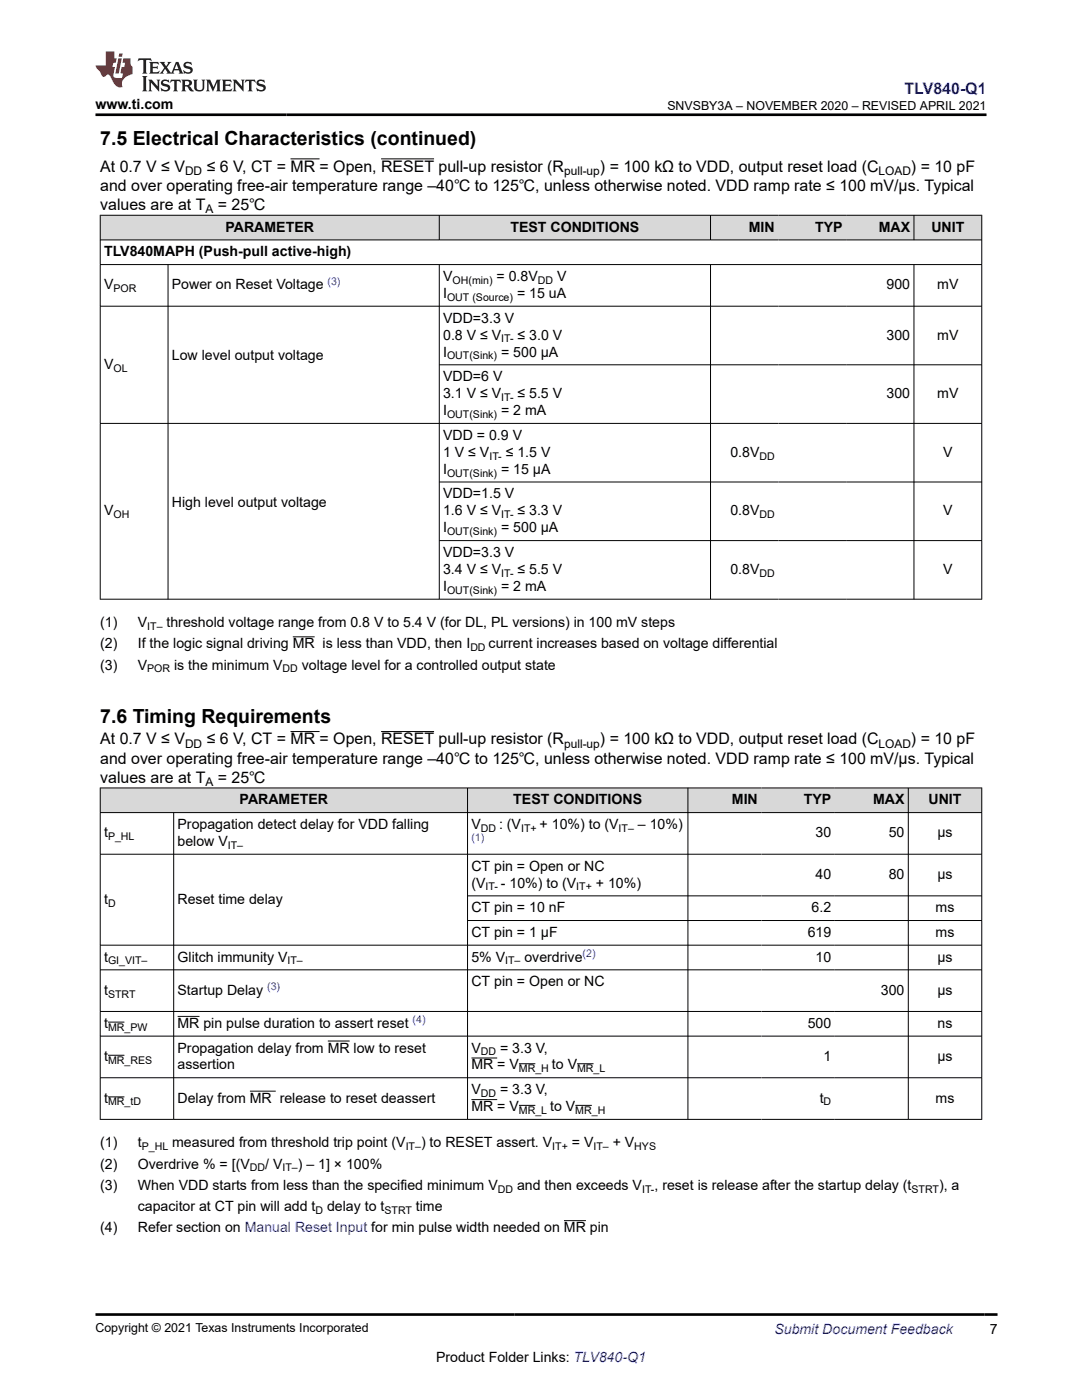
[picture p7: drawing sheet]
<svg xmlns="http://www.w3.org/2000/svg" width="216mm" height="279mm" viewBox="0 0 216 279" stroke-linecap="round" stroke-linejoin="round" font-family="sans-serif">
<defs><g id="words">
<g font-size="3.9">
<text x="20" y="28.8">7.5 Electrical Characteristics (continued)</text>
<text x="20" y="144.2">7.6 Timing Requirements</text>
</g>
<text font-size="3.2" fill="#00f" x="180.5" y="18.7">TLV840-Q1</text>
<g font-size="3.2">
<text x="20" y="34.3">At 0.7 V ≤ V</text>
<text x="41.2" y="34.3">≤ 6 V, CT = MR = Open, RESET pull-up resistor (R</text>
<text x="119.7" y="34.3">) = 100 kΩ to VDD, output reset load (C</text>
<text x="181.8" y="34.3">) = 10 pF</text>
<text x="20" y="38.1">and over operating free-air temperature range –40℃ to 125℃, unless otherwise noted. VDD ramp rate ≤ 100 mV/µs. Typical</text>
<text x="20" y="41.9">values are at T</text>
<text x="43.5" y="41.9">= 25℃</text>
<text x="20" y="148.6">At 0.7 V ≤ V</text>
<text x="41.2" y="148.6">≤ 6 V, CT = MR = Open, RESET pull-up resistor (R</text>
<text x="119.7" y="148.6">) = 100 kΩ to VDD, output reset load (C</text>
<text x="181.8" y="148.6">) = 10 pF</text>
<text x="20" y="152.4">and over operating free-air temperature range –40℃ to 125℃, unless otherwise noted. VDD ramp rate ≤ 100 mV/µs. Typical</text>
<text x="20" y="156.2">values are at T</text>
<text x="43.5" y="156.2">= 25℃</text>
</g>
<g font-size="2.8">
<text x="19.1" y="21.8">www.ti.com</text>
<text x="45" y="46.2">PARAMETER</text>
<text x="101.9" y="46.2">TEST CONDITIONS</text>
<text x="149.4" y="46.2">MIN</text>
<text x="162.6" y="46.2">TYP</text>
<text x="175.3" y="46.2">MAX</text>
<text x="185.8" y="46.2">UNIT</text>
<text x="20.8" y="51.2">TLV840MAPH (Push-pull active-high)</text>
<text x="20.8" y="57.8">V</text>
<text x="34.3" y="57.8">Power on Reset Voltage</text>
<text x="88.4" y="59.5">I</text>
<text x="88.4" y="56.1">V</text>
<text x="99.1" y="56.1">= 0.8V</text>
<text x="103.2" y="59.5">= 15 uA</text>
<text x="111.2" y="56.1">V</text>
<text x="176.9" y="57.8">900</text>
<text x="187" y="57.8">mV</text>
<text x="88.4" y="64.4">VDD=3.3 V</text>
<text x="34.3" y="71.9">Low level output voltage</text>
<text x="88.4" y="71.2">I</text>
<text x="88.4" y="67.8">0.8 V ≤ V</text>
<text x="100" y="71.2">= 500 µA</text>
<text x="103.3" y="67.8">≤ 3.0 V</text>
<text x="176.9" y="67.8">300</text>
<text x="187" y="67.8">mV</text>
<text x="20.8" y="73.6">V</text>
<text x="88.4" y="76.1">VDD=6 V</text>
<text x="88.4" y="79.5">3.1 V ≤ V</text>
<text x="88.4" y="82.9">I</text>
<text x="100" y="82.9">= 2 mA</text>
<text x="103.3" y="79.5">≤ 5.5 V</text>
<text x="176.9" y="79.5">300</text>
<text x="187" y="79.5">mV</text>
<text x="88.4" y="87.8">VDD = 0.9 V</text>
<text x="88.4" y="91.2">1 V ≤ V</text>
<text x="88.4" y="94.5">I</text>
<text x="100" y="94.5">= 15 µA</text>
<text x="100.9" y="91.2">≤ 1.5 V</text>
<text x="145.7" y="91.2">0.8V</text>
<text x="188.2" y="91.2">V</text>
<text x="34.3" y="101.2">High level output voltage</text>
<text x="88.4" y="99.5">VDD=1.5 V</text>
<text x="20.8" y="102.9">V</text>
<text x="88.4" y="102.9">1.6 V ≤ V</text>
<text x="88.4" y="106.2">I</text>
<text x="100" y="106.2">= 500 µA</text>
<text x="103.3" y="102.9">≤ 3.3 V</text>
<text x="145.7" y="102.9">0.8V</text>
<text x="188.2" y="102.9">V</text>
<text x="88.4" y="111.2">VDD=3.3 V</text>
<text x="88.4" y="114.5">3.4 V ≤ V</text>
<text x="88.4" y="117.9">I</text>
<text x="100" y="117.9">= 2 mA</text>
<text x="103.3" y="114.5">≤ 5.5 V</text>
<text x="145.7" y="114.5">0.8V</text>
<text x="188.2" y="114.5">V</text>
<text x="20" y="125.2">(1)</text>
<text x="27.5" y="125.2">V</text>
<text x="33.2" y="125.2">threshold voltage range from 0.8 V to 5.4 V (for DL, PL versions) in 100 mV steps</text>
<text x="20" y="129.4">(2)</text>
<text x="27.5" y="129.4">If the logic signal driving MR is less than VDD, then I</text>
<text x="97.5" y="129.4">current increases based on voltage differential</text>
<text x="20" y="133.6">(3)</text>
<text x="27.5" y="133.6">V</text>
<text x="34.8" y="133.6">is the minimum V</text>
<text x="60.2" y="133.6">voltage level for a controlled output state</text>
<text x="47.8" y="160.5">PARAMETER</text>
<text x="102.4" y="160.5">TEST CONDITIONS</text>
<text x="146" y="160.5">MIN</text>
<text x="160.4" y="160.5">TYP</text>
<text x="174.2" y="160.5">MAX</text>
<text x="185.3" y="160.5">UNIT</text>
<text x="20.8" y="167.1">t</text>
<text x="35.4" y="165.4">Propagation detect delay for VDD falling</text>
<text x="94.1" y="165.4">V</text>
<text x="99.6" y="165.4">: (V</text>
<text x="107.7" y="165.4">+ 10%) to (V</text>
<text x="127.3" y="165.4">– 10%)</text>
<text x="162.7" y="167.1">30</text>
<text x="177.3" y="167.1">50</text>
<text x="187.1" y="167.1">µs</text>
<text x="35.4" y="168.8">below V</text>
<text x="94.1" y="173.8">CT pin = Open or NC</text>
<text x="94.1" y="177.1">(V</text>
<text x="99.9" y="177.1">- 10%) to (V</text>
<text x="118.9" y="177.1">+ 10%)</text>
<text x="162.7" y="175.4">40</text>
<text x="177.3" y="175.4">80</text>
<text x="187.1" y="175.4">µs</text>
<text x="20.8" y="180.4">t</text>
<text x="35.4" y="180.4">Reset time delay</text>
<text x="94.1" y="182.1">CT pin = 10 nF</text>
<text x="162" y="182.1">6.2</text>
<text x="186.7" y="182.1">ms</text>
<text x="20.8" y="191.9">t</text>
<text x="35.4" y="191.9">Glitch immunity V</text>
<text x="94.1" y="191.9">5% V</text>
<text x="94.1" y="187">CT pin = 1 µF</text>
<text x="104.6" y="191.9">overdrive</text>
<text x="161.2" y="187">619</text>
<text x="162.7" y="191.9">10</text>
<text x="186.7" y="187">ms</text>
<text x="187.1" y="191.9">µs</text>
<text x="94.1" y="196.8">CT pin = Open or NC</text>
<text x="20.8" y="198.5">t</text>
<text x="35.4" y="198.5">Startup Delay</text>
<text x="175.8" y="198.5">300</text>
<text x="187.1" y="198.5">µs</text>
<text x="20.8" y="205.1">t</text>
<text x="35.4" y="205.1">MR pin pulse duration to assert reset</text>
<text x="161.2" y="205.1">500</text>
<text x="187.1" y="205.1">ns</text>
<text x="20.8" y="211.7">t</text>
<text x="35.4" y="210.1">Propagation delay from MR low to reset</text>
<text x="35.4" y="213.4">assertion</text>
<text x="94.1" y="210.1">V</text>
<text x="94.1" y="213.4">MR = V</text>
<text x="99.8" y="210.1">= 3.3 V,</text>
<text x="110.1" y="213.4">to V</text>
<text x="164.3" y="211.7">1</text>
<text x="187.1" y="211.7">µs</text>
<text x="20.8" y="220.1">t</text>
<text x="35.4" y="220.1">Delay from MR release to reset deassert</text>
<text x="94.1" y="218.4">V</text>
<text x="94.1" y="221.7">MR = V</text>
<text x="99.8" y="218.4">= 3.3 V,</text>
<text x="109.8" y="221.7">to V</text>
<text x="163.6" y="220.1">t</text>
<text x="186.7" y="220.1">ms</text>
<text x="20" y="233.2">(2)</text>
<text x="20" y="229">(1)</text>
<text x="27.5" y="233.2">Overdrive % = [(V</text>
<text x="27.5" y="229">t</text>
<text x="34.4" y="229">measured from threshold trip point (V</text>
<text x="52.9" y="233.2">/ V</text>
<text x="59.4" y="233.2">) – 1] × 100%</text>
<text x="84" y="229">) to RESET assert. V</text>
<text x="114.1" y="229">= V</text>
<text x="122.3" y="229">+ V</text>
<text x="20" y="237.4">(3)</text>
<text x="27.5" y="237.4">When VDD starts from less than the specified minimum V</text>
<text x="103.2" y="237.4">and then exceeds V</text>
<text x="130.6" y="237.4">, reset is release after the startup delay (t</text>
<text x="187.4" y="237.4">), a</text>
<text x="20" y="245.9">(4)</text>
<text x="27.5" y="245.9">Refer section on Manual Reset Input for min pulse width needed on MR pin</text>
<text x="27.5" y="241.7">capacitor at CT pin will add t</text>
<text x="65.3" y="241.7">delay to t</text>
<text x="83" y="241.7">time</text>
<text x="197.5" y="266.1">7</text>
<text x="87" y="271.7">Product Folder Links: TLV840-Q1</text>
</g>
<text font-size="2.8" fill="#00f" x="154.5" y="266.2">Submit Document Feedback</text>
<g font-size="2.5">
<text x="133.2" y="21.9">SNVSBY3A – NOVEMBER 2020 – REVISED APRIL 2021</text>
<text x="19.1" y="265.9">Copyright © 2021 Texas Instruments Incorporated</text>
</g>
<g font-size="2.4">
<text x="36.9" y="34.9">DD</text>
<text x="112.6" y="34.9">pull-up</text>
<text x="175.3" y="34.9">LOAD</text>
<text x="41" y="42.5">A</text>
<text x="36.9" y="149.2">DD</text>
<text x="112.6" y="149.2">pull-up</text>
<text x="175.3" y="149.2">LOAD</text>
<text x="41" y="156.8">A</text>
</g>
<g font-size="2.1">
<text x="22.7" y="58.3">POR</text>
<text x="90.3" y="56.6">OH(min)</text>
<text x="107.3" y="56.6">DD</text>
<text x="89.2" y="60">OUT (Source)</text>
<text x="89.2" y="71.7">OUT(Sink)</text>
<text x="100" y="68.3">IT-</text>
<text x="22.6" y="74.2">OL</text>
<text x="89.2" y="83.4">OUT(Sink)</text>
<text x="100" y="80">IT-</text>
<text x="89.2" y="95.1">OUT(Sink)</text>
<text x="97.7" y="91.7">IT-</text>
<text x="151.5" y="91.7">DD</text>
<text x="22.7" y="103.4">OH</text>
<text x="89.2" y="106.8">OUT(Sink)</text>
<text x="100" y="103.4">IT-</text>
<text x="151.5" y="103.4">DD</text>
<text x="89.2" y="118.5">OUT(Sink)</text>
<text x="100" y="115.1">IT-</text>
<text x="151.5" y="115.1">DD</text>
<text x="29.4" y="125.7">IT–</text>
<text x="93.9" y="130">DD</text>
<text x="29.4" y="134.2">POR</text>
<text x="56.4" y="134.2">DD</text>
<text x="21.6" y="167.7">P_HL</text>
<text x="95.9" y="166">DD</text>
<text x="104" y="166">IT+</text>
<text x="123.4" y="166">IT–</text>
<text x="45.5" y="169.4">IT–</text>
<text x="96.9" y="177.7">IT-</text>
<text x="115" y="177.7">IT+</text>
<text x="21.6" y="180.9">D</text>
<text x="21.6" y="192.5">GI_VIT–</text>
<text x="57.4" y="192.5">IT–</text>
<text x="100.8" y="192.5">IT–</text>
<text x="21.6" y="199.1">STRT</text>
<text x="21.6" y="205.7">MR_PW</text>
<text x="21.6" y="212.3">MR_RES</text>
<text x="95.9" y="210.6">DD</text>
<text x="103.5" y="214">MR_H</text>
<text x="115.2" y="214">MR_L</text>
<text x="21.6" y="220.6">MR_tD</text>
<text x="95.9" y="218.9">DD</text>
<text x="164.3" y="220.6">D</text>
<text x="103.5" y="222.3">MR_L</text>
<text x="114.8" y="222.3">MR_H</text>
<text x="28.3" y="229.5">P_HL</text>
<text x="49.8" y="233.8">DD</text>
<text x="56.4" y="233.8">IT–</text>
<text x="80.9" y="229.5">IT–</text>
<text x="110.2" y="229.5">IT+</text>
<text x="118.4" y="229.5">IT–</text>
<text x="126.6" y="229.5">HYS</text>
<text x="99.3" y="238">DD</text>
<text x="128.1" y="238">IT-</text>
<text x="181.9" y="238">STRT</text>
<text x="63" y="242.2">D</text>
<text x="76.7" y="242.2">STRT</text>
</g>
<g font-size="2.1" fill="#00f">
<text x="65.4" y="56.8">(3)</text>
<text x="94.1" y="167.9">(1)</text>
<text x="116.3" y="191">(2)</text>
<text x="53.3" y="197.6">(3)</text>
<text x="82.3" y="204.2">(4)</text>
</g>
</g></defs>
<g fill="#d8d8d8">
<path d="M20 43h175.9v4.9h-175.9z" fill-rule="evenodd"/>
<path d="M20.1 43h67.5v4.8h-67.5z" fill-rule="evenodd"/>
<path d="M87.7 43h54v4.8h-54z" fill-rule="evenodd"/>
<path d="M141.8 43h13.5v4.8h-13.5z" fill-rule="evenodd"/>
<path d="M155.3 43h13.5v4.8h-13.5z" fill-rule="evenodd"/>
<path d="M168.8 43h13.5v4.8h-13.5z" fill-rule="evenodd"/>
<path d="M182.4 43h13.4v4.8h-13.4z" fill-rule="evenodd"/>
</g>
<g fill="none" stroke="#000" stroke-width=".2">
<path d="M58 31.7h5.8M76 31.7h10.6M19.9 43h176.1M19.9 47.9h176.1M19.9 52.8h176.1M20 42.9v76.7M33.5 52.8v66.8M87.7 42.9v5M87.7 52.8v66.8M141.8 42.9v5M141.8 52.8v66.8M182.4 42.9v5"/>
<path d="M182.4 52.8v66.8M195.9 42.9v76.7M19.9 61.1h176.1M87.7 72.8h108.3M87.7 96.2h108.3M196 84.5h-176.1M87.7 107.9h108.3M196 119.6h-176.1M58.4 127.1h4.4"/>
</g>
<g fill="#d8d8d8">
<path d="M20 157.3h175.9v4.9h-175.9z" fill-rule="evenodd"/>
<path d="M20.1 157.3h73.1v4.8h-73.1z" fill-rule="evenodd"/>
<path d="M93.4 157.3h43.8v4.8h-43.8z" fill-rule="evenodd"/>
<path d="M137.3 157.3h14.6v4.8h-14.6z" fill-rule="evenodd"/>
<path d="M151.9 157.3h14.7v4.8h-14.7z" fill-rule="evenodd"/>
<path d="M166.6 157.3h14.6v4.8h-14.6z" fill-rule="evenodd"/>
<path d="M181.3 157.3h14.5v4.8h-14.5z" fill-rule="evenodd"/>
</g>
<g fill="none" stroke="#000" stroke-width=".2">
<path d="M19.9 157.3h176.1M20 157.2v66.3M58 146h5.8M76 146h10.6M93.3 157.2v66.3M137.3 157.2v66.3M181.2 157.2v66.3M195.9 157.2v66.3M19.9 162.2h176.1M19.9 170.5h176.1M34.7 162.2v61.3M93.3 178.8h102.7"/>
<path d="M19.9 193.6h176.1M93.3 183.7h102.7M196 188.6h-176.1M19.9 201.9h176.1M19.9 206.8h176.1M19.9 215.1h176.1M21.6 204h3.2M21.6 210.6h3.2M21.6 218.9h3.2M35.4 202.8h4.4M49.9 217.8h5.1M65.4 207.8h4.4"/>
<path d="M94.1 211.1h5.1M94.1 219.5h5.1M103.5 212.3h3.3M115.2 212.3h3.2M19.9 223.4h176.1M103.5 220.6h3.3M114.8 220.6h3.3M112.5 243.6h4.4"/>
</g>
<path d="M27.7 11.6l-.2 .6 .5-.2h.6v.1v2.2l-.2 .4h1l-.2-.4v-2.2v-.1h.5l.5 .2-.1-.6zM29.8 12.4l.2 .3v1.6l-.2 .4h1.9l.1-.6a1.08 1.08 0 0 1-1.3 .2v-.7h.6l.4 .2v-.7l-.4 .2h-.6v-.5l.2-.2a1 1 0 0 1 1 .3l-.1-.5zM31.8 12.4l1 1.1-1 1.2h.9l-.2-.2 .4-.8 .5 .8-.2 .2h1.6l-.2-.2 .1-.5h1l.1 .5-.1 .2h.9l-.2-.4-.8-1.9h-.5l-1 2.1-.8-1.1 .9-1h-.8l.2 .2-.5 .6-.3-.6 .1-.2zM35.2 12.8l.4 1h-.8zM36.8 12.5a.65 .65 0 0 0-.2 .7 .65 .65 0 0 0 .6 .5l.7 .1 .1 .3a.79 .79 0 0 1-.7 .4 .79 .79 0 0 1-.7-.5l.1 .7 .2-.1a.93 .93 0 0 0 1.1 0 .93 .93 0 0 0 .4-.9 1.46 1.46 0 0 0-1.2-.6l-.1-.3a1.09 1.09 0 0 1 1.2 .2l-.2-.6-.1 .1-.6-.2zM28.4 15.2l.2 .4v2.2l-.2 .4h1l-.2-.4v-2.2l.2-.4zM29.6 15.9l.2 .4v1.5l-.2 .4h.8l-.3-.4v-1.3l1.7 1.8v-2l.2-.4h-.8l.2 .2 .1 1.1-1.2-1.3zM32.3 16a.65 .65 0 0 0-.2 .8 .65 .65 0 0 0 .7 .4l.6 .2 .1 .2a.79 .79 0 0 1-.7 .4 .79 .79 0 0 1-.7-.5l.1 .7 .2-.1a.93 .93 0 0 0 1.1 .1 .93 .93 0 0 0 .4-1 1.46 1.46 0 0 0-1.2-.5l-.1-.4a1.09 1.09 0 0 1 1.2 .2l-.2-.6-.1 .1-.6-.1zM34.1 15.9l-.1 .6a.63 .63 0 0 1 .7-.3l.1 1.6-.3 .4h1l-.2-.4v-1.6a.66 .66 0 0 1 .8 .3l-.1-.6zM36.2 15.9l.2 .4v1.5l-.2 .4h.9l-.2-.2v-.7h.5l.1 .2a.79 .79 0 0 0 1.2 .6l-1-.9a.61 .61 0 0 0 .6-.6 .61 .61 0 0 0-.5-.7zM36.9 16.2h.2a.47 .47 0 0 1 .5 .1 .47 .47 0 0 1 .1 .5l-.2 .1-.6 .1zM38.5 15.9l.2 .2a2.27 2.27 0 0 0 .4 2 1.04 1.04 0 0 0 1.7-.7v-1.3l.2-.2h-.8l.2 .4v1.1a.6 .6 0 0 1-.6 .6 .6 .6 0 0 1-.6-.6v-1.1l.3-.4zM41.1 15.9l.2 .4v1.5l-.2 .4h.7l-.2-.4v-1.4l.9 1.9 .8-1.9v1.4l-.2 .4h1l-.3-.4v-1.5l.3-.4h-.8l-.7 1.5-.7-1.5zM44.3 15.9l.2 .4v1.5l-.2 .4h1.9l.1-.6a1.09 1.09 0 0 1-1.3 .2v-.7h.6l.4 .2v-.6l-.4 .2h-.6v-.6l.2-.1a1.01 1.01 0 0 1 1 .3l-.1-.6zM46.4 15.9l.3 .4v1.5l-.3 .4h.8l-.2-.4v-1.3l1.6 1.8v-2l.2-.4h-.7l.2 .2v1.1l-1.2-1.3zM49 15.9l-.1 .6a.63 .63 0 0 1 .8-.3v1.6l-.3 .4h1l-.2-.4v-1.6a.66 .66 0 0 1 .8 .3l-.1-.6zM51.4 16a.65 .65 0 0 0-.2 .8 .65 .65 0 0 0 .6 .4l.6 .2 .2 .2a.79 .79 0 0 1-.8 .4 .79 .79 0 0 1-.6-.5l.1 .7 .2-.1a.93 .93 0 0 0 1 .1 .93 .93 0 0 0 .5-1 1.46 1.46 0 0 0-1.3-.5l-.1-.4a1.09 1.09 0 0 1 1.3 .2l-.2-.6-.2 .1-.5-.1z" fill="#231f20"/>
<path d="M21.1 10.3v2.7h-2v.4l.9 1a.95 .95 0 0 0 .9 .9 .59 .59 0 0 1 .6-.4 .59 .59 0 0 1 .5 .3l.4 .8a1.59 1.59 0 0 0 2.1 1.4 1.61 1.61 0 0 1 1-2.3l1-.3-.1-1.5a1.59 1.59 0 0 1-.4-1.7h-1.4l-.2 .9h.5l-.1 .9h-.5l-.2 .9v.3l.4 .1-.2 .9h-.6a.73 .73 0 0 1-1.1-.7l.3-1.5h-.5l.2-.9h.5l.2-.9h-.5v-1.3zM23.6 11.6l-.6 3.1h.7l.6-3.1zM23.8 10.7l-.1 .6h.7l.1-.6z" fill="#ed1c24"/>
<path d="M19.1 22.9h177.8M19.1 262.3h180" fill="none" stroke="#000" stroke-width=".53"/>
<use href="#words"/>
</svg>
